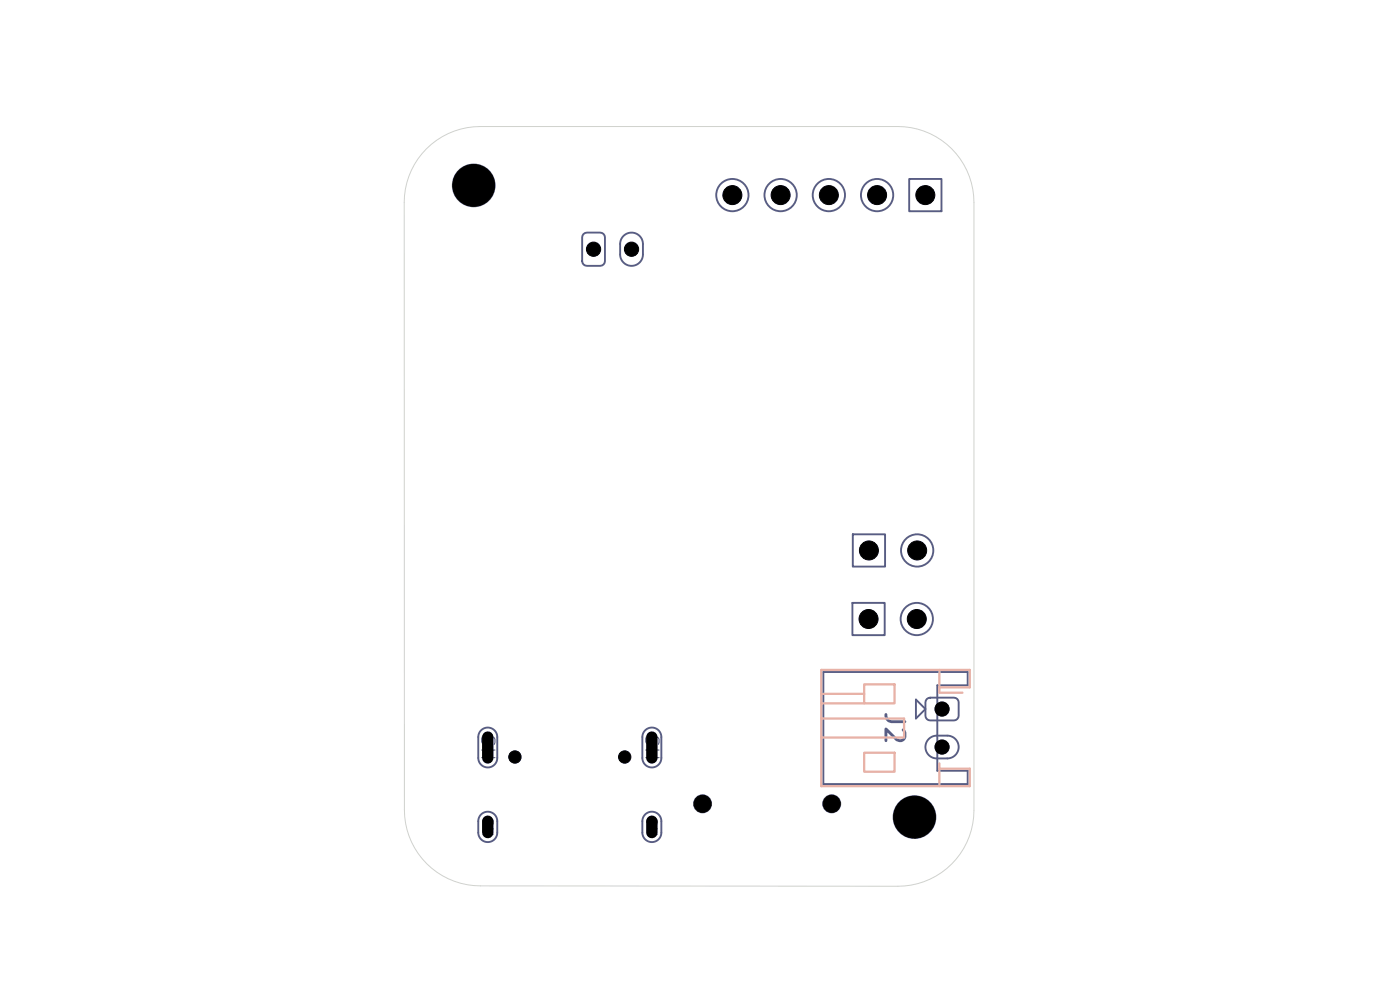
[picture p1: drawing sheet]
<svg xmlns="http://www.w3.org/2000/svg" width="297mm" height="210mm" viewBox="0 0 297 210" stroke-linecap="round" stroke-linejoin="round" font-family="sans-serif">
<defs><g id="words">
<text font-size="4" fill="#585d84" x="186.7" y="150.6" transform="rotate(90 186.7 150.6)">J2</text>
<g font-size="2.8" fill="#585d84">
<text x="101.3" y="155.5" transform="rotate(90 101.3 155.5)">SH</text>
<text x="136.1" y="155.5" transform="rotate(90 136.1 155.5)">SH</text>
</g>
<g font-size="2.4" fill="#585d84">
<text x="124.1" y="51.5" transform="rotate(90 124.1 51.5)">1</text>
<text x="132.2" y="51.5" transform="rotate(90 132.2 51.5)">2</text>
<text x="198.5" y="152.2">1</text>
<text x="198.5" y="160.3">2</text>
</g>
<g font-size="2.3" fill="#585d84">
<text x="154.1" y="43.1">5</text>
<text x="164.3" y="43.1">4</text>
<text x="174.5" y="43.1">3</text>
<text x="184.8" y="43.1">2</text>
<text x="195" y="43.1">1</text>
<text x="193.3" y="118.5">2</text>
<text x="182.9" y="133">1</text>
<text x="193.2" y="133">2</text>
</g>
<g font-size="2.1" fill="#585d84">
<text x="101.8" y="173" transform="rotate(90 101.8 173)">SH</text>
<text x="136.7" y="173" transform="rotate(90 136.7 173)">SH</text>
</g>
</g></defs>
<g fill="none" stroke="#585d84" stroke-width=".4">
<path d="M192.9 38h6.8v6.8h-6.8zM123.8 49.6l.7-.3h2.8a1.01 1.01 0 0 1 1 1.1v5a1.01 1.01 0 0 1-1 1h-2.8a1.01 1.01 0 0 1-1-1v-5zM132.3 50.1a2.42 2.42 0 0 1 2.6-.6 2.42 2.42 0 0 1 1.5 2.3v2.2a2.42 2.42 0 0 1-2.4 2.4 2.42 2.42 0 0 1-2.4-2.4v-2.7l.3-.7zM180.9 113.3h6.9v6.9h-6.9zM180.8 127.9h6.9v6.8h-6.9zM102.1 154.9a2.01 2.01 0 0 1 2.1-.4 2.01 2.01 0 0 1 1.3 1.9v4.4a2.01 2.01 0 0 1-2 2 2.01 2.01 0 0 1-2-2v-4.6l.2-.7zM136.9 154.9a2.01 2.01 0 0 1 2.2-.4 2.01 2.01 0 0 1 1.2 1.9v4.4a2.01 2.01 0 0 1-2 2 2.01 2.01 0 0 1-2-2v-4.6l.2-.7zM174.7 142.6h30.6v2.8h-6.5v18.1h6.5v2.8h-30.6zM194.3 148.4l2 2-2 2zM196.6 148.3l.7-.3h5.1a1.01 1.01 0 0 1 1 1v2.8a1.01 1.01 0 0 1-1 1h-5.1a1.01 1.01 0 0 1-1-1v-2.8zM197 156.8l.5-.4 .8-.3 2.7-.1a2.42 2.42 0 0 1 2.4 2.5 2.42 2.42 0 0 1-2.4 2.4h-2.3a2.42 2.42 0 0 1-2.2-1.5 2.42 2.42 0 0 1 .5-2.6zM102.1 172.8a2.01 2.01 0 0 1 2.1-.5 2.01 2.01 0 0 1 1.3 1.9v2.4a2.01 2.01 0 0 1-2 2 2.01 2.01 0 0 1-2-2v-2.7z"/>
<path d="M136.9 172.8a2.01 2.01 0 0 1 2.2-.5 2.01 2.01 0 0 1 1.2 1.9v2.4a2.01 2.01 0 0 1-2 2 2.01 2.01 0 0 1-2-2v-2.7z"/>
<circle cx="100.5" cy="39.3" r="4.4"/>
<circle cx="155.4" cy="41.4" r="3.4"/>
<circle cx="165.6" cy="41.4" r="3.4"/>
<circle cx="175.8" cy="41.4" r="3.4"/>
<circle cx="186.1" cy="41.4" r="3.4"/>
<circle cx="194.6" cy="116.8" r="3.4"/>
<circle cx="194.5" cy="131.3" r="3.4"/>
<circle cx="149" cy="170.5" r="1.81"/>
<circle cx="176.4" cy="170.5" r="1.81"/>
<circle cx="194" cy="173.3" r="4.4"/>
</g>
<path d="M174.2 152.4h17.6v4.1h-17.6M174.2 147.2h9.1M174.2 149.2h9.1M183.3 145.2h6.5v4h-6.5zM183.3 159.7h6.5v4h-6.5zM199.3 145.8h6.4v-3.7h-31.5v24.7h31.5v-3.7h-6.4M199.3 142.1v4.8h4.9M199.3 161.9v4.9" fill="none" stroke="#e8b2a7" stroke-width=".48"/>
<path d="M90.5 31.6a16.1 16.1 0 0 1 11.4-4.8h88.6a16.1 16.1 0 0 1 16.1 16.2v128.9a16.1 16.1 0 0 1-16.1 16.1l-88.6-.1a16.1 16.1 0 0 1-16.1-16.1v-128.8a16.1 16.1 0 0 1 4.7-11.4z" fill="none" stroke="#d0d2cd" stroke-width=".21"/>
<g fill="#000" stroke="#000" stroke-width=".21">
<circle cx="100.5" cy="39.3" r="4.4"/>
<circle cx="125.9" cy="52.9" r="1.51"/>
<circle cx="134" cy="52.9" r="1.51"/>
<circle cx="155.4" cy="41.4" r="2.01"/>
<circle cx="165.6" cy="41.4" r="2.01"/>
<circle cx="175.8" cy="41.4" r="2.01"/>
<circle cx="186.1" cy="41.4" r="2.01"/>
<circle cx="196.3" cy="41.4" r="2.01"/>
<circle cx="184.3" cy="116.8" r="2.01"/>
<circle cx="194.6" cy="116.8" r="2.01"/>
<circle cx="184.3" cy="131.3" r="2.01"/>
<circle cx="194.5" cy="131.3" r="2.01"/>
<circle cx="199.8" cy="158.5" r="1.51"/>
<circle cx="199.8" cy="150.4" r="1.51"/>
<circle cx="109.2" cy="160.6" r="1.31"/>
<circle cx="132.5" cy="160.6" r="1.31"/>
<circle cx="149" cy="170.5" r="1.81"/>
<circle cx="176.4" cy="170.5" r="1.81"/>
<circle cx="194" cy="173.3" r="4.4"/>
</g>
<path d="M103.5 156.4v4.4M138.3 156.4v4.4M103.5 174.2v2.4M138.3 174.2v2.4" fill="none" stroke="#000" stroke-width="2.4"/>
<use href="#words"/>
</svg>
